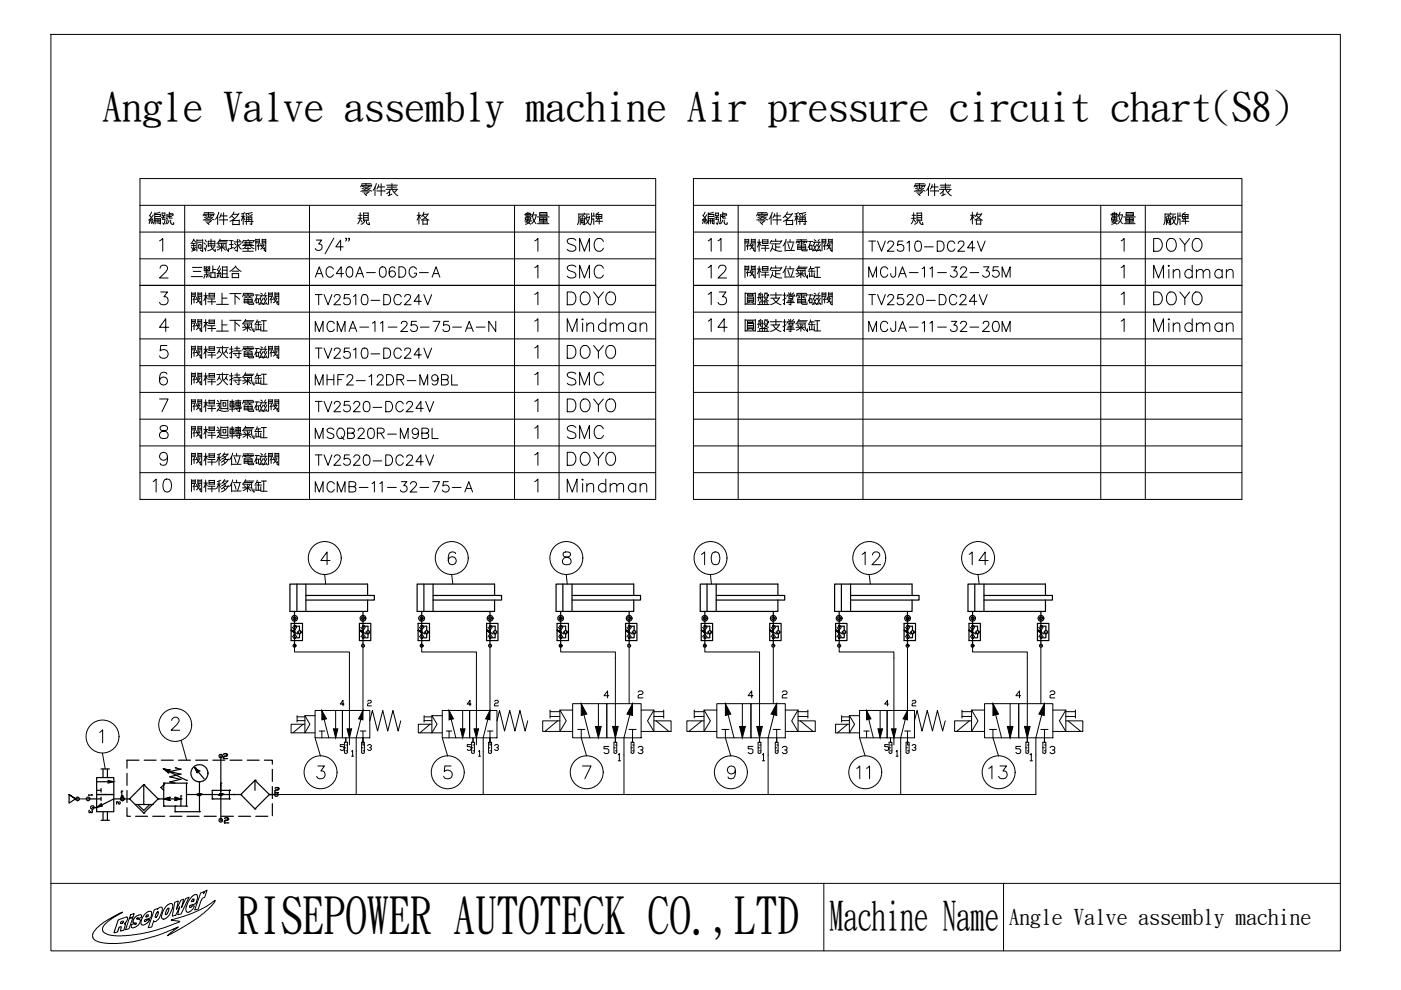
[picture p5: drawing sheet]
<svg xmlns="http://www.w3.org/2000/svg" width="297mm" height="210mm" viewBox="0 0 297 210" stroke-linecap="round" stroke-linejoin="round" font-family="sans-serif">
<defs><g id="words">
<g font-size="24.7">
<text x="14.1" y="51.2">編號</text>
<text x="131.2" y="51.2">編號</text>
</g>
<g font-size="14.6">
<text x="106.5" y="52.6">數量</text>
<text x="231.1" y="52.6">數量</text>
</g>
<g font-size="14.1">
<text x="115" y="51.9">廠牌</text>
<text x="239.2" y="51.9">廠牌</text>
</g>
<g font-size="11.5">
<text x="70.9" y="49.4">規 格</text>
<text x="188" y="49.4">規 格</text>
</g>
<text font-size="10.8" x="50.4" y="197.6">RISEPOWER AUTOTECK CO.,LTD</text>
<g font-size="8.6">
<text x="21.6" y="25.5">Angle Valve assembly machine Air pressure circuit chart(S8)</text>
<text x="175.9" y="196.9">Machine Name</text>
</g>
<text font-size="6.6" x="65.6" y="55">3/4&quot;</text>
<g font-size="6.2">
<text x="118.9" y="66">DOYO</text>
<text x="118.9" y="60.3">SMC</text>
<text x="148.9" y="60.3">12</text>
<text x="148.9" y="66">13</text>
<text x="243.4" y="60.3">Mindman</text>
<text x="243.4" y="66">DOYO</text>
<text x="118.9" y="71.6">Mindman</text>
<text x="148.9" y="71.6">14</text>
<text x="243.4" y="71.6">Mindman</text>
<text x="118.9" y="77.3">DOYO</text>
<text x="118.9" y="82.9">SMC</text>
<text x="118.9" y="88.5">DOYO</text>
<text x="118.9" y="94.2">SMC</text>
<text x="118.9" y="99.8">DOYO</text>
<text x="31.4" y="105.5">10</text>
<text x="118.9" y="105.5">Mindman</text>
<text x="147.5" y="121">10</text>
<text x="181.7" y="121">12</text>
<text x="204.3" y="121">14</text>
<text x="180.3" y="166.5">11</text>
<text x="208.5" y="166.5">13</text>
</g>
<g font-size="5.7">
<text x="118.9" y="54.3">SMC</text>
<text x="148.9" y="54.3">11</text>
<text x="243.4" y="54.3">DOYO</text>
<text x="65.6" y="94.5">MSQB20R-M9BL</text>
</g>
<g font-size="5.3">
<text x="65.6" y="60">AC40A-06DG-A</text>
<text x="183.1" y="54.3">TV2510-DC24V</text>
<text x="183.1" y="60">MCJA-11-32-35M</text>
<text x="65.6" y="66">TV2510-DC24V</text>
<text x="183.1" y="66">TV2520-DC24V</text>
<text x="65.6" y="71.6">MCMA-11-25-75-A-N</text>
<text x="183.1" y="71.6">MCJA-11-32-20M</text>
<text x="65.6" y="77.3">TV2510-DC24V</text>
<text x="65.6" y="82.9">MHF2-12DR-M9BL</text>
<text x="65.6" y="88.5">TV2520-DC24V</text>
<text x="65.6" y="99.8">TV2520-DC24V</text>
<text x="65.6" y="105.5">MCMB-11-32-75-A</text>
</g>
<text font-size="4.6" x="213.9" y="195.8">Angle Valve assembly machine</text>
<g font-size="4">
<text x="76.6" y="160.2">3</text>
<text x="97.7" y="160.2">5</text>
<text x="186.3" y="160.2">5</text>
</g>
<g font-size="3.5">
<text x="17.6" y="173.6">3</text>
<text x="23.6" y="171.8">2</text>
</g>
<text font-size="3.1" x="17.6" y="170">1</text>
</g></defs>
<path d="M10.8 7.3h273.4v194.3h-273.4z" fill="none" stroke="#000" stroke-width=".21"/>
<g fill="none" stroke="#000" stroke-width=".21">
<path d="M57.7 168.5h161.9M10.8 187.3h273.4M20.4 196.9l2.2-1.8 3.4-1.7-2.3 1.4-1.6 1.3-.4 .8 .3 .8 1.2 .6 2.6 .1 1.8-.1 3.8-.6 3.6-1 2.9-1.1 .2-.3-1.8-.2 2.7-.8 2.5-1 2.4-1.2 1.7-1.2-.6 1-2.9 2.6-3 1.9-3.6 2 2.3-1.9-3.6 1.5-2.7 .9-3.4 .8-3.1 .3-3.2-.1-1.7-.6-.4-.5-.1-.8zM25.1 195l.7-.2a1.24 1.24 0 0 1 1.2-.3v.5l-.6 .8 .1 .1v.4l-.2 .6a.63 .63 0 0 1-.8 .5l.1-.5a.26 .26 0 0 0 0-.4 .26 .26 0 0 0-.4 .2l-.2 .8-.4 .2a.21 .21 0 0 1-.2 .1 .21 .21 0 0 1-.1-.3zM25.6 195.5l.1-.1a.23 .23 0 0 1 .3-.1 .23 .23 0 0 1 .2 .3l-.2 .1a.19 .19 0 0 1-.2 .2 .19 .19 0 0 1-.2-.3zM27.4 194.8l.8-.3-.9 2.4-.7 .2zM27.7 193.9l.7-.2-.2 .7-.7 .3zM28.6 194.5l1-.6a.35 .35 0 0 1 .4 .3 .35 .35 0 0 1-.3 .4l-.3 .1a.18 .18 0 0 0-.3-.1 .18 .18 0 0 0 .1 .3h.1a.38 .38 0 0 1 .4 .2 .38 .38 0 0 1-.1 .5l-.4 .6-1 .5a.43 .43 0 0 1-.4-.5 .43 .43 0 0 1 .6-.3l.1-.1a.18 .18 0 0 0 .3 .2 .17 .17 0 0 0 0-.3h-.2a.26 .26 0 0 1-.3 0 .26 .26 0 0 1-.1-.4zM30.5 194l1-.8 .6 .1 .1 .4-.2 .8-1 .4a.26 .26 0 0 0-.4 .2 .26 .26 0 0 0 .2 .3 .26 .26 0 0 0 .3-.3l.6-.1-.6 .8-.7 .3-.4-.1-.1-.8zM31 194.2a.24 .24 0 0 1 .3-.3 .24 .24 0 0 1 .2 .3l-.3 .2a.18 .18 0 0 1-.3 .1 .18 .18 0 0 1 .1-.3zM32.7 192.9l.7-.3v.2l.4-.4 .4-.1a1.2 1.2 0 0 1-.1 1.5 1.73 1.73 0 0 1-1.5 1.6v-.2l-.5 1.4-.7 .1zM33.3 193.4a.19 .19 0 0 1 .3 0 .19 .19 0 0 1-.1 .3l-.3 .6a.22 .22 0 0 1-.2 .2 .22 .22 0 0 1-.2-.1 .22 .22 0 0 1 .2-.3z"/>
<path d="M35.4 192l.7-.4h.4l.1 .2v.8l-.9 1.6-.7 .6-.5 .1-.3-.4 .1-.7 .4-.8zM35.6 192.6a.2 .2 0 0 1 .3 .1 .2 .2 0 0 1-.1 .3l-.4 .8a.22 .22 0 0 1-.4 .1 .22 .22 0 0 1 .1-.4zM37 191.3l.8-.3-.4 1.8 1-1.9 .5-.3-.4 1.9 .9-2 .7-.3-1.7 3.6-.7 .1 .4-1.7-.8 1.9-.8 .1zM40.7 190.1l.7-.4a.62 .62 0 0 1 .5 .4 .62 .62 0 0 1-.1 .6l-.3 .9-1.2 .4a.24 .24 0 0 0 0 .4 .24 .24 0 0 0 .3-.2 .27 .27 0 0 1 .5-.1 .27 .27 0 0 1-.1 .4l-.8 .9h-.4l-.3-.2-.1-.7 .2-.5 .4-.9zM40.7 190.8a.25 .25 0 0 1 .3-.2 .25 .25 0 0 1 .2 .2 .25 .25 0 0 1-.2 .3h-.1a.19 .19 0 0 1-.3 0 .19 .19 0 0 1 .1-.2zM42.5 189.3l.8-.2-.2 .4 .2-.4 .6-.4-.6 1.6a1.22 1.22 0 0 0-.9 1.3l-.4 1.2-.7 .1zM174.7 187.3v14.3M212.8 187.3v14.3"/>
</g>
<!-- layer: 1 -->
<g fill="none" stroke="#000" stroke-width=".21">
<path d="M62.4 136.9v1.3h11.7v19.7M77 137.2v13.4l-1.5 5.8M89.4 136.9v1.3h11.6v18.2M103.9 137.2v13.4l-1.5 5.8v12.1M118.9 136.9v1.3h11.6v19.2M133.4 137.2v12M149.4 136.9v1.3h11.6v19.2M164 137.2v12M177.9 136.9v1.3h11.6v18.2M192.4 137.2v13.4l-1.4 5.8v12.1M206.2 136.9v1.3h11.6v19.2M220.7 137.2v12"/>
<path d="M63 151.7v1.4M63 152h1.6M63 152.8h1.6M64.3 153.6l-2.2 1.8M64.6 151.7v3.7h2.2M66.8 150.6h5.8v5.8h-5.8zM66.8 151.7h-2.2l1.1 1.9-1.1 1.8h-2.9v-1.8h2.9M67.7 155h.5v1.4M68.2 150.6l1.5 5.8M68.3 155h.6M71.2 150.6v5.8M72.6 150.6h5.8v5.8h-5.8z"/>
<path d="M73 157.4h.7v2.2l-.4 .2-.3-.2zM73 158.6h.3M73.3 156.4v1M73.3 158h.4M73.3 159.2h.4M75.5 159.4v9.1M76.4 155h.6v1.4M77 155h.6M78.4 152.8l.6-2.2 1.1 4.4 1.1-4.4 1 4.4 1.1-4.4 1.1 4.4 .6-2.2M89.9 152h1.7M89.9 152.8h1.7M89.9 151.7v1.4"/>
<path d="M91.2 153.6l-2.2 1.8M91.6 151.7v3.7h2.2M93.8 150.6h5.8v5.8h-5.8zM93.8 151.7h-2.2l1.1 1.9-1.1 1.8h-2.9v-1.8h2.9M94.6 155h.6v1.4M95.2 155h.6M95.2 150.6l1.4 5.8M98.1 150.6v5.8M99.6 150.6h5.8v5.8h-5.8zM103.3 155h.6v2.9M103.6 157.4h.6v2.2l-.3 .2-.3-.2zM103.6 158.6h.3"/>
<path d="M103.9 158h.3M103.9 159.2h.3M103.9 155h.6M105.4 152.8l.5-2.2 1.1 4.4 1.1-4.4 1.1 4.4 1-4.4 1.1 4.4 .6-2.2M116.6 150.9h2.1M116.6 151.9h2.1M116.6 150.6v1.6M118.2 152.8l-2.7 2.3M118.7 150.6v4.5h2.7M121.4 149.2h7.3v7.2h-7.3zM121.4 150.6h-2.7l1.4 2.2-1.4 2.3h-3.6v-2.3h3.6M122.5 154.7h.7v1.7"/>
<path d="M123.2 154.7h.8M123.2 149.2l1.9 7.2M126.9 149.2v7.2M128.7 149.2h7.2v7.2h-7.2zM130.2 157.4h.6v2.2l-.3 .2-.3-.2zM130.2 158.6h.3M130.5 158h.3M130.5 159.2h.3M133.3 154.7h.8v2.7M133.8 157.4h.6v2.2l-.3 .2-.3-.2zM133.8 158.6h.3M134.1 158h.3"/>
<path d="M134.1 159.2h.3M134.1 154.7h.8M134.1 149.2l-1.8 7.2v12.1M135.9 150.6h2.7l-1.3 2.2 1.3 2.3h3.7v-2.3h-3.7M138.6 150.6v4.5h-2.7M138.6 150.9h2.1M138.6 151.9h2.1M139.1 152.8l2.7 2.3M140.7 150.6v1.6M147.2 150.9h2.1M147.2 151.9h2.1M147.2 150.6v1.6"/>
<path d="M148.8 152.8l-2.8 2.3M149.3 150.6v4.5h2.7M152 149.2h7.2v7.2h-7.2zM152 150.6h-2.7l1.3 2.2-1.3 2.3h-3.7v-2.3h3.7M153 154.7h.8v1.7M153.8 154.7h.8M153.8 149.2l1.8 7.2M157.4 149.2v7.2M159.2 149.2h7.3v7.2h-7.3zM160.7 157.4h.6v2.2l-.3 .2-.3-.2zM160.7 158.6h.3M161 158h.3"/>
<path d="M161 159.2h.3M163.9 154.7h.8v2.7M164.4 157.4h.6v2.2l-.3 .2-.3-.2zM164.4 158.6h.3M164.7 158h.3M164.7 159.2h.3M164.7 154.7h.7M164.7 149.2l-1.8 7.2v12.1M166.5 150.6h2.7l-1.3 2.2 1.3 2.3h3.6v-2.3h-3.6M169.2 150.6v4.5h-2.7M169.2 150.9h2.1M169.2 151.9h2.1"/>
<path d="M169.7 152.8l2.7 2.3M171.3 150.6v1.6M178.4 152h1.7M178.4 152.8h1.7M178.4 151.7v1.4M179.7 153.6l-2.2 1.8M180.1 151.7v3.7h2.1M182.2 150.6h5.9v5.8h-5.9zM182.2 151.7h-2.1l1.1 1.9-1.1 1.8h-2.9v-1.8h2.9M183.1 155h.6v1.4M183.7 155h.6M183.7 150.6l1.5 5.8"/>
<path d="M186.6 150.6v5.8M188.1 150.6h5.8v5.8h-5.8zM191.8 155h.6v2.9M192.1 157.4h.6v2.2l-.3 .2-.3-.2zM192.1 158.6h.3M192.4 158h.3M192.4 159.2h.3M192.4 155h.6M193.9 152.8l.5-2.2 1.1 4.4 1.1-4.4 1.1 4.4 1.1-4.4 1.1 4.4 .5-2.2M204 150.6v1.6M204 150.9h2M204 151.9h2"/>
<path d="M205.5 152.8l-2.7 2.3M206 150.6v4.5h2.7M208.7 149.2h7.3v7.2h-7.3zM208.7 150.6h-2.7l1.3 2.2-1.3 2.3h-3.6v-2.3h3.6M209.8 154.7h.7v1.7M210.5 149.2l1.8 7.2M210.6 154.7h.7M214.2 149.2v7.2M216 149.2h7.2v7.2h-7.2zM217.5 157.4h.6v2.2l-.3 .2-.3-.2zM217.5 158.6h.3M217.8 158h.3"/>
<path d="M217.8 159.2h.3M220.7 154.7h.7v2.7M221.1 157.4h.6v2.2l-.3 .2-.3-.2zM221.1 158.6h.3M221.4 158h.3M221.4 159.2h.3M221.4 154.7h.8M221.4 149.2l-1.8 7.2v12.1M223.2 150.6h2.8l-1.4 2.2 1.4 2.3h3.6v-2.3h-3.6M226 150.6v4.5h-2.8M226 150.9h2M226 151.9h2"/>
<path d="M226.4 152.8l2.8 2.3M228 150.6v1.6M16.1 169.4h2.6"/>
</g>
<!-- layer: CONNECTIONS -->
<g fill="none" stroke="#000" stroke-width=".25">
<circle cx="62.4" cy="131.1" r=".3"/>
<circle cx="62.4" cy="136.9" r=".3"/>
<circle cx="62.5" cy="131.1" r=".62"/>
<circle cx="77" cy="131.1" r=".6"/>
<circle cx="77" cy="131.1" r=".3"/>
<circle cx="77" cy="136.9" r=".3"/>
<circle cx="89.4" cy="131.1" r=".31"/>
<circle cx="89.4" cy="136.9" r=".31"/>
<circle cx="89.4" cy="131.1" r=".6"/>
<circle cx="103.9" cy="131.1" r=".62"/>
<circle cx="103.9" cy="131.1" r=".31"/>
<circle cx="103.9" cy="136.9" r=".31"/>
<circle cx="118.9" cy="136.9" r=".31"/>
<circle cx="118.9" cy="131.1" r=".31"/>
<circle cx="118.9" cy="131.1" r=".6"/>
<circle cx="133.4" cy="136.9" r=".31"/>
<circle cx="133.4" cy="131.1" r=".31"/>
<circle cx="133.4" cy="131.1" r=".6"/>
<circle cx="149.4" cy="136.9" r=".31"/>
<circle cx="149.4" cy="131.1" r=".31"/>
<circle cx="149.4" cy="131.1" r=".6"/>
<circle cx="163.9" cy="136.9" r=".31"/>
<circle cx="163.9" cy="131.1" r=".31"/>
<circle cx="163.9" cy="131.1" r=".6"/>
<circle cx="177.9" cy="131.1" r=".62"/>
<circle cx="177.9" cy="131.1" r=".31"/>
<circle cx="177.9" cy="136.9" r=".31"/>
<circle cx="192.4" cy="131.1" r=".62"/>
<circle cx="192.4" cy="131.1" r=".31"/>
<circle cx="192.4" cy="136.9" r=".31"/>
<circle cx="206.2" cy="131.1" r=".62"/>
<circle cx="206.2" cy="131.1" r=".31"/>
<circle cx="206.2" cy="136.9" r=".31"/>
<circle cx="220.7" cy="131.1" r=".62"/>
<circle cx="220.7" cy="136.9" r=".31"/>
<circle cx="220.7" cy="131.1" r=".31"/>
<circle cx="16.4" cy="169.4" r=".38"/>
<circle cx="46.8" cy="173.9" r=".38"/>
<circle cx="46.8" cy="160.3" r=".37"/>
<circle cx="58.6" cy="168.5" r=".37"/>
</g>
<!-- layer: 1 -->
<g fill="none" stroke="#000" stroke-width=".25">
<path d="M61.7 132.2h2.4v3.6h-2.4zM61.8 133.6l.5 .4-.5-.4 .6 .3-.1 .2zM62 133a1.32 1.32 0 0 1 0 2M62.5 135.2h.1M62.4 134l-.6-.4 .5 .5 .2-.2-.7-.3 1.3 .8M62.4 132.8h1.1v.9M62.4 129.6v7.3M62.6 132.8h.1M62.9 133a1.32 1.32 0 0 0 0 2M62.9 123.8v5.8M63.1 134l.4 .5 .5-.5M63.5 134.5v.7h-1.1"/>
<path d="M64.9 126.3h14.5v.9h-14.5M64.9 123.8v5.8M76.2 132.2h2.4v3.6h-2.4zM76.2 133.6l.7 .3-.1 .1-.6-.4 .7 .3-.1 .2zM76.5 133a1.32 1.32 0 0 1 0 2M77 135.2h.1M76.9 134l-.7-.4 .6 .5 .2-.2-.8-.3 1.4 .8M77 129.6v7.3M77 132.8h1v.9M77.1 132.8h.1M77.4 133a1.24 1.24 0 0 0 0 2M77.6 134l.4 .5 .5-.5"/>
<path d="M77.9 126.3v-2.5h-16.4v5.8h16.4v-2.4M78 134.5v.7h-1M88.6 132.2h2.5v3.6h-2.5zM88.7 133.6l.5 .4-.5-.4 .7 .3-.2 .2zM88.9 133a1.36 1.36 0 0 1 0 2M89.3 132.8l.2 .1zM89.3 134l-.6-.4 .6 .5 .1-.2-.7-.3 1.4 .8M89.5 135.2h.1M89.4 132.8h1.1v.9M89.4 129.6v7.3M89.5 132.8h.1M89.9 133a1.27 1.27 0 0 0-.1 2"/>
<path d="M89.9 123.8v5.8M90 134l.5 .5 .4-.5M90.5 134.5v.7h-1.1M91.8 126.3h14.5v.9h-14.5M91.8 123.8v5.8M103.2 132.2h2.4v3.6h-2.4zM103.2 133.6l.6 .4-.6-.4 .6 .3v.2zM103.5 133a1.36 1.36 0 0 1 0 2M103.8 132.8l.2-.1-.1 .2zM103.8 134l-.6-.4 .6 .5 .1-.2-.7-.3 1.4 .8M103.9 135.2h.1M103.9 132.8h1.1v.9"/>
<path d="M103.9 129.6v7.3M104 132.8h.1M104.1 132.8h.1M104.4 133a1.32 1.32 0 0 0 0 2M104.5 134l.5 .5 .4-.5M104.9 126.3v-2.5h-16.5v5.8h16.5v-2.4M105 134.5v.7h-1.1M118.1 132.2h2.4v3.6h-2.4zM118.2 133.6l.5 .4-.5-.4 .6 .3-.1 .2zM118.4 133a1.32 1.32 0 0 1 0 2M118.8 132.8l.1 .1zM118.9 135.2h.1"/>
<path d="M118.8 134l-.6-.4 .5 .5 .2-.2-.7-.3 1.3 .8M118.9 132.8h1v.9M118.9 129.6v7.3M118.9 132.8h.1M119 132.8h.1M119.3 133a1.27 1.27 0 0 0 0 2M119.3 123.8v5.8M119.5 134l.4 .5 .5-.5M119.9 134.5v.7h-1M121.3 126.3h14.5v.9h-14.5M121.3 123.8v5.8M132.6 132.2h2.4v3.6h-2.4z"/>
<path d="M132.7 133.6l.5 .4-.5-.4 .6 .3-.1 .2zM132.9 133a1.28 1.28 0 0 1 0 2M133.3 132.8l.1 .1zM133.4 135.2h.1M133.3 134l-.6-.4 .6 .5 .1-.2-.7-.3 1.4 .8M133.4 132.8h1.1v.9M133.4 129.6v7.3M133.4 132.8h.1M133.5 132.8h.1M133.9 133a1.27 1.27 0 0 0-.1 2M134 134l.5 .5 .4-.5M134.4 126.3v-2.5h-16.5v5.8h16.5v-2.4"/>
<path d="M134.5 134.5v.7h-1.1M148.7 132.2h2.4v3.6h-2.4zM148.7 133.6l.6 .4-.6-.4 .7 .3-.1 .2zM149 133a1.28 1.28 0 0 1 0 2M149.4 132.8l.1 .1zM149.5 135.2h.1M149.4 134l-.7-.4 .6 .5 .1-.2-.7-.3 1.4 .8M149.4 132.8h1.1v.9M149.4 129.6v7.3M149.5 132.8h.1M149.6 132.8h.1M149.9 133a1.27 1.27 0 0 0 0 2"/>
<path d="M149.9 123.8v5.8M150 134l.5 .5 .5-.5M150.5 134.5v.7h-1.1M151.8 126.3h14.6v.9h-14.6M151.8 123.8v5.8M163.2 132.2h2.4v3.6h-2.4zM163.2 133.6l.6 .4-.6-.4 .7 .3-.1 .2zM163.5 133a1.28 1.28 0 0 1 0 2M163.9 132.8l.1 .1zM163.9 134l-.7-.4 .6 .5 .2-.2-.8-.3 1.4 .8M164 135.2h.1M164 132.8h1v.9"/>
<path d="M164 129.6v7.3M164 132.8h.1M164.1 132.8h.1M164.4 133a1.27 1.27 0 0 0 0 2M164.5 134l.5 .5 .4-.5M164.9 126.3v-2.5h-16.4v5.8h16.4v-2.4M165 134.5v.7h-1M177.2 132.2h2.4v3.6h-2.4zM177.2 133.6l.6 .4-.6-.4 .7 .3-.1 .2zM177.5 133a1.36 1.36 0 0 1 0 2M177.8 132.8l.2-.1-.1 .2zM177.8 134l-.6-.4 .6 .5 .1-.2-.7-.3 1.4 .8"/>
<path d="M177.9 135.2h.1M177.9 132.8h1.1v.9M177.9 129.6v7.3M178 132.8h.1M178.1 132.8h.1M178.4 133a1.32 1.32 0 0 0 0 2M178.4 123.8v5.8M178.5 134l.5 .5 .4-.5M179 134.5v.7h-1.1M180.3 126.3h14.6v.9h-14.6M180.3 123.8v5.8M191.7 132.2h2.4v3.6h-2.4z"/>
<path d="M191.7 133.6l.6 .4-.6-.4 .7 .3-.1 .2zM192 133a1.36 1.36 0 0 1 0 2M192.4 135.2h.1M192.4 132.7v.2zM192.4 134l-.7-.4 .6 .5 .1-.2-.7-.3 1.4 .8M192.4 132.8h1.1v.9M192.4 129.6v7.3M192.5 132.8h.1M192.6 132.8h.1M192.9 133a1.32 1.32 0 0 0 0 2M193 134l.5 .5 .4-.5M193.4 126.3v-2.5h-16.4v5.8h16.4v-2.4"/>
<path d="M193.5 134.5v.7h-1.1M205.4 132.2h2.5v3.6h-2.5zM205.5 133.6l.5 .4-.5-.4 .7 .3-.2 .2zM205.7 133a1.36 1.36 0 0 1 0 2M206.1 132.8l.1-.1v.2zM206.1 134l-.6-.4 .6 .5 .1-.2-.7-.3 1.4 .8M206.2 135.2h.1M206.2 132.8h1.1v.9M206.2 129.6v7.3M206.2 132.8h.1M206.3 132.8h.1M206.6 133a1.32 1.32 0 0 0 0 2"/>
<path d="M206.7 123.8v5.8M206.8 134l.5 .5 .4-.5M207.3 134.5v.7h-1.1M208.6 126.3h14.5v.9h-14.5M208.6 123.8v5.8M220 132.2h2.4v3.6h-2.4zM220 133.6l.6 .4-.6-.4 .6 .3v.2zM220.3 133a1.36 1.36 0 0 1 0 2M220.6 134l-.6-.4 .6 .5 .1-.2-.7-.3 1.4 .8M220.7 135.2h.1M220.7 132.8h1v.9M220.7 129.6v7.3"/>
<path d="M220.8 132.8h.1M220.9 132.8h.1M221.1 133a1.32 1.32 0 0 0 0 2M221.3 134l.4 .5 .5-.5M221.7 126.3v-2.5h-16.5v5.8h16.5v-2.4M221.7 134.5v.7h-1M47.5 159.8h.1M47.5 159.8l-.1 .2M47.5 159.8h.4M47.9 159.8h.1M47.9 159.8l.1 .2M48 160h.1"/>
<path d="M48 160v.2M14.6 168.5v1.8l1.4-.9-1.4-.9 1.4 .9h.5M20.5 168.5h3.6v3.6h-3.6zM20.5 164.9h3.6v3.6h-3.6zM20.5 165.7h3.6M21.4 173.9h1.8M21.4 163h1.8M21.8 163v1.9M21.8 172.1v1.8M22.8 163v1.9M22.8 172.1v1.8M24.1 169.4l-3.6 1.8"/>
<path d="M25.8 167.7h.1M25.8 167.7l-.1 .3M25.8 167.7v1.1M26.9 171.3v1.8h.7M26.9 164v2.5M26.9 167.6v2.6M28.7 170.6h3.6M28.7 173.1h2.6M29.2 170.6l1.3 1.2 1.2-1.2M29.5 161.2h-2.6v1.7M30.5 172.4h.1M30.5 166.3h.1"/>
<path d="M30.5 170.6h.1M30.5 166.3l-3 3.1 3 3M30.5 166.3v4.3M30.5 166.3l3 3.1M30.6 161.2h2.5M32.3 170.6h.1M32.4 173.1h2.5M33.5 169.4h.1M33.5 169.4l-3 3M33.5 169.4h4.9M34.1 167h.1M34.1 167l.6 .6"/>
<path d="M34.2 161.2h2.5M34.7 166.4h.1M34.7 163h.1M34.7 169.4h.1M34.7 170.9h.1M34.7 166h.1M34.7 166.4l-.6 .6M34.7 166h4.8M34.7 163l4.8 2.5M34.7 163l1 .8M34.7 163l1.2 .3M34.7 170.9h4.8"/>
<path d="M34.7 169.4l1.2 .3M34.7 166v4.9M35.7 163.8h.1M35.9 163.3h.1M35.9 169.1h.1M35.9 169.7h.1M35.9 163.3l-.2 .5M35.9 169.1l-1.2 .3M35.9 169.1v.6M36 164.7h.1M36 165.8h.1M36 164.7l2.2 .5"/>
<path d="M36 165.8l1.1 .2M36 173.1h2.6M36.1 163.6h.1M36.1 163.6l2.1 .5M37.1 170.9h.1M37.1 169.7h.1M37.1 169.1h.1M37.1 172.1h.1M37.1 169.1v.6M37.1 170.9v1.2M37.1 169.1l1.3 .3M37.1 172.1h5.2"/>
<path d="M37.2 162.8h.1M37.2 162.8l1 .3M37.8 161.2h2.6M38.2 164.1h.1M38.2 163.1h.1M38.2 165.2h.1M38.2 164.1l-2.2 .6M38.2 163.1l-2.1 .5M38.2 165.2l-2.2 .6M38.4 169.4h.1M38.4 168.8h.1M38.4 169.4l-1.3 .3"/>
<path d="M38.4 168.8v2.1M39.5 166h.1M39.5 165.5h.1M39.5 168.5h10M39.5 170.9h.1M39.5 166v4.9M39.7 173.1h2.5M41.3 162.8h.1M41.3 162.8l.9 .7M41.3 162.8l.5 1M41.4 162.9l1.9 2.3M41.5 161.2h2.5"/>
<path d="M41.8 163.8h.1M42.2 163.5h.1M42.2 163.5l-.4 .3M42.3 168.5h.1M42.3 172.1h.1M42.3 165.7v6.4M43.3 173.1h2.5M45 169.4h.1M45 169.4h3.6M45.1 161.2h2.6M46.8 173.9h.1M46.8 166.5v7.4"/>
<path d="M46.8 166h.1M46.8 160.3h.1M46.8 160.3v7.6M46.9 173.1h2.6M47.4 160.5h.1M47.4 160.8h.1M47.4 160.5v.3M47.4 160.8h.6M47.5 160.3h.1M47.5 160.3h.4M47.5 160.3l-.1 .2M47.6 174.1h.1"/>
<path d="M47.6 174.5h.1M47.6 174.1v.4M47.6 174.5h.7M47.8 173.4h.1M47.8 173.9h.1M47.8 173.4l-.2 .2M47.8 173.4h.3M47.8 173.9h.3M47.8 173.9l-.2 .2M47.9 160.3h.1M48 160.2h.1M48 160.8h.1"/>
<path d="M48 160.2l-.1 .1M48.1 173.4h.1M48.1 173.9h.1M48.1 173.4l.2 .2M48.3 173.6h.1M48.3 173.8h.1M48.3 174.5h.1M48.3 173.6v.2M48.3 173.8l-.2 .1M48.6 167.6h.1M48.6 169.4h.1M48.6 167.6h-3.6v1.8"/>
<path d="M48.6 167.6v1.8M48.8 161.2h2.5M49.5 168.5h.1M49.5 168.5h1.6M50.6 173.1h2.5M51.1 168.5h.1M51.1 168.5l3 3M52.4 161.2h2.5M54.1 171.5h.1M54.1 165.5h.1M54.1 165.5l3 3M54.1 165.5v2.1"/>
<path d="M54.1 165.5l-3 3M54.2 173.1h2.6M55.9 168.5h.1M56 161.2h1.7v.8M57.1 168.5h.1M57.1 168.5l-3 3M57.1 168.5h1.5M57.7 163.1v2.6M57.7 166.8v2.5M57.7 170.4v2.5M58.3 167.7h.1M58.3 168h.1"/>
<path d="M58.3 168h.8M58.3 167.7v.3M58.5 167h.1M58.5 167.5h.1M58.5 167l-.2 .1M58.5 167h.3M58.5 167.5h.3M58.5 167.5l-.2 .2M58.6 168.5h.1M58.8 167h.1M58.8 167.5h.1M58.8 167l.2 .1"/>
<path d="M59 167.1h.1M59 167.3h.1M59 167.1v.2M59 167.3l-.2 .2"/>
<circle cx="62.5" cy="132.8" r=".07"/>
<circle cx="62.5" cy="132.8" r=".15"/>
<circle cx="62.5" cy="132.8" r=".11"/>
<circle cx="62.5" cy="135.2" r=".15"/>
<circle cx="62.5" cy="135.2" r=".1"/>
<circle cx="63.5" cy="134" r=".3"/>
<circle cx="77" cy="135.2" r=".09"/>
<circle cx="77" cy="132.8" r=".17"/>
<circle cx="77" cy="132.8" r=".07"/>
<circle cx="77" cy="135.2" r=".15"/>
<circle cx="77" cy="132.8" r=".11"/>
<circle cx="78" cy="134" r=".29"/>
<circle cx="89.4" cy="132.8" r=".12"/>
<circle cx="89.4" cy="132.8" r=".15"/>
<circle cx="89.4" cy="135.2" r=".14"/>
<circle cx="89.4" cy="135.2" r=".1"/>
<circle cx="90.5" cy="134" r=".3"/>
<circle cx="103.9" cy="132.8" r=".12"/>
<circle cx="103.9" cy="132.8" r=".16"/>
<circle cx="103.9" cy="135.2" r=".15"/>
<circle cx="103.9" cy="135.2" r=".1"/>
<circle cx="105" cy="134" r=".3"/>
<circle cx="118.9" cy="132.8" r=".1"/>
<circle cx="118.9" cy="135.2" r=".1"/>
<circle cx="118.9" cy="135.2" r=".13"/>
<circle cx="118.9" cy="132.8" r=".13"/>
<circle cx="119.9" cy="134" r=".3"/>
<circle cx="133.4" cy="132.8" r=".15"/>
<circle cx="133.4" cy="135.2" r=".14"/>
<circle cx="133.4" cy="132.8" r=".1"/>
<circle cx="133.4" cy="135.2" r=".1"/>
<circle cx="134.4" cy="134" r=".3"/>
<circle cx="149.4" cy="135.2" r=".14"/>
<circle cx="149.4" cy="135.2" r=".1"/>
<circle cx="149.4" cy="132.8" r=".1"/>
<circle cx="149.4" cy="132.8" r=".13"/>
<circle cx="150.5" cy="134" r=".3"/>
<circle cx="163.9" cy="132.8" r=".15"/>
<circle cx="163.9" cy="132.8" r=".11"/>
<circle cx="163.9" cy="135.2" r=".14"/>
<circle cx="163.9" cy="135.2" r=".1"/>
<circle cx="165" cy="134" r=".3"/>
<circle cx="177.9" cy="132.8" r=".12"/>
<circle cx="177.9" cy="132.8" r=".16"/>
<circle cx="177.9" cy="135.2" r=".15"/>
<circle cx="177.9" cy="135.2" r=".1"/>
<circle cx="179" cy="134" r=".3"/>
<circle cx="192.4" cy="132.8" r=".15"/>
<circle cx="192.4" cy="135.2" r=".15"/>
<circle cx="192.4" cy="132.8" r=".11"/>
<circle cx="192.4" cy="135.2" r=".1"/>
<circle cx="193.5" cy="134" r=".3"/>
<circle cx="206.2" cy="132.8" r=".12"/>
<circle cx="206.2" cy="132.8" r=".16"/>
<circle cx="206.2" cy="135.2" r=".11"/>
<circle cx="206.2" cy="135.2" r=".15"/>
<circle cx="207.3" cy="134" r=".3"/>
<circle cx="220.7" cy="132.8" r=".12"/>
<circle cx="220.7" cy="132.8" r=".16"/>
<circle cx="220.7" cy="132.8" r=".08"/>
<circle cx="220.7" cy="135.2" r=".15"/>
<circle cx="220.7" cy="135.2" r=".1"/>
<circle cx="221.8" cy="134" r=".3"/>
<circle cx="42.3" cy="168.5" r=".24"/>
<circle cx="42.3" cy="163.9" r="1.82"/>
<circle cx="46.8" cy="168.5" r=".24"/>
</g>
<g fill="#000" stroke="#000" stroke-width=".21">
<path d="M68.2 150.6l1 1.8-1 .2zM70.7 154.5h.9l-.4 1.9zM73.6 154.5h.9l-.4 1.9zM77 150.6v2l-1-.2zM95.2 150.6l.9 1.8-.9 .2zM97.6 154.5h1l-.5 1.9zM100.5 154.5h1l-.5 1.9zM103.9 150.6v2l-.9-.2zM123.2 149.2l1.2 2.2-1.2 .3zM126.2 154h1.3l-.6 2.4zM129.9 154h1.2l-.6 2.4zM134.1 149.2v2.5l-1.2-.3z"/>
<path d="M153.8 149.2l1.1 2.2-1.1 .3zM156.8 154h1.2l-.6 2.4zM160.4 154h1.2l-.6 2.4zM164.7 149.2v2.5l-1.2-.3zM183.7 150.6l1 1.8-1 .2zM186.1 154.5h1l-.5 1.9zM189 154.5h1l-.5 1.9zM192.4 150.6v2l-.9-.2zM210.5 149.2l1.2 2.2-1.2 .3zM213.6 154h1.2l-.6 2.4zM217.2 154h1.2l-.6 2.4zM221.4 149.2v2.5l-1.1-.3z"/>
<path d="M20.5 171.2l1-.8 .2 .5zM22.9 165.5l1.2 .2-1.2 .3zM34.7 163l1.2 .3-.2 .5zM34.7 169.4l1.2-.3v.6zM37.1 169.1l1.3 .3-1.3 .3zM41.3 162.8l.9 .7-.4 .3zM42 168.5h.5l-.4 .1zM42.1 168.3h.4l-.5 .2zM42.1 168.3h.4zM42 168.5l.5-.2v.2zM46.6 168.5h.4l-.4 .1zM46.6 168.6h.4z"/>
<path d="M46.6 168.5l.4-.2v.2zM46.6 168.6l.4-.1v.1z"/>
<path d="M42.1 168.6h.4zM42.1 168.6l.4-.1v.1z"/>
<path d="M46.6 168.3v.2l.4-.2zM46.6 168.3h.4z"/>
</g>
<g fill="none" stroke="#000" stroke-width=".21">
<path d="M68.8 121.8l.2 2M95.8 121.8l.2 2M120.1 121.8l.2 2M150.6 121.8l.2 2M184.3 121.8l.2 2M207.3 121.8l.3 2M21.7 159.7l.6 3.3M38.4 157l1.2 4.2M66.8 156.4l1.1 3.9M93.8 156.4l1.1 3.9M123.2 156.4l1.2 3.9M153.8 156.4l1.1 3.9"/>
<path d="M182.2 156.4l1.2 3.9M210.5 156.4l1.2 3.9"/>
<circle cx="68.9" cy="118.3" r="3.5"/>
<circle cx="95.8" cy="118.3" r="3.5"/>
<circle cx="120.1" cy="118.3" r="3.5"/>
<circle cx="21.7" cy="156.2" r="3.5"/>
<circle cx="37.1" cy="153.7" r="3.5"/>
<circle cx="68" cy="163.7" r="3.5"/>
<circle cx="94.9" cy="163.7" r="3.5"/>
<circle cx="124.4" cy="163.7" r="3.5"/>
<circle cx="155" cy="163.7" r="3.5"/>
</g>
<g fill="none" stroke="#000" stroke-width=".21">
<path d="M29.7 37.9h109.3v68h-109.3zM147 37.9h116.3v68h-116.3zM29.7 54.9h109.3M29.7 49.2h109.3M29.7 43.5h109.3M39.2 43.5v62.4M46 52.4h1.7M46 57.1l.4 .4M46.1 51.7h1.8M46.3 51.9l.3 .3M46.3 51.3h1.8M46.3 58.3l.1 .5"/>
<path d="M46.5 46.6h1.8M46.6 56.4l-.5 .7M46.6 51h1.8M46.6 57.7l.3 .5M46.6 58.2l.2 .5M46.7 50.7l-.7 1M46.7 45.8h1.5M46.8 57l-.7 1M46.8 58l-.8 .1M46.8 58.8h1.6M46.9 45.3l-.4 .9M47 52.4l-.9 .6"/>
<path d="M47 51.7v1.6M47 52.3l.8 .7M47.2 56.6h.9M47.2 56.5v2.3M47.2 58.1h.9M47.2 57.3h.9M47.4 45.1v2.5M47.5 51.9l-.3 .3M47.9 51.5l.1 1.1 .4 .7M48.1 56.5v2.3M48.4 52.7v.6M48.6 51h.8"/>
<path d="M48.6 51.8h.8M49.1 51v1.6M49.1 45.8l.6 .6M49.2 58.9v-.9h1.4v.9M49.2 58.9h1.4M49.2 57.5h1.4M49.4 46.6v1.1M49.4 47.6h1.3M49.4 46.8h1.3M49.4 45.4h1.1M49.5 52.5l-.9 .3M49.6 45l-.4 .6-.5 .5"/>
<path d="M49.6 51.3h1.5M49.7 51.6l.4 .4M49.9 56.5l.5 .6 .7 .4M50 56.4l-.6 .7-.7 .4M50.1 52.3l-.5 .5M50.3 50.8v2.5l-.5-.3M50.5 51.9l.2 .5 .5 .4M50.7 45.2l-.7 .9-1.3 .8M50.7 50.8l.2 .3M50.7 46.6v1.1M51.1 51.7l-.5 .3M51.2 45.9h.7"/>
<path d="M51.4 53.3h2.3M51.4 52h2.4M51.5 45.9l-.3 .9M51.6 45.3v2.3M51.6 45.9l.3 .7M51.6 51h2.2M51.6 51.8h1.9M51.6 50.9l-.3 .6M51.7 51.4h1.7M51.9 47h1.8M51.9 45.1l-.7 .3M52 52.7h1.2"/>
<path d="M52.1 45.4l.3 .4M52.2 51.1v.9M52.2 52.1l-.3 .4-.4 .2M52.2 46.5h1.2M52.6 52.3v.9M52.6 50.8v.2M52.7 45.3l.1 .3M52.7 45.9v1M53 51.1v.9M53 47.5l.4 .1v-1.6h-1.2v1.6M53 52l.4 .5 .5 .2M53.5 45l-1.3 .3"/>
<path d="M53.5 45.4l-.5 .4M53.9 51l-.3 .4M54.2 50.7v2.5M54.2 50.8h.8M54.2 51.2h.8M54.8 52v.9M54.9 51.6l-.4 .6M55 50.7v.7l-.8 .1M55.3 51.7a1.5 1.5 0 0 0 .8 1.1v-.3M55.6 50.8h.7M55.6 50.7v.8h.7M55.6 51.2h.7"/>
<path d="M55.6 51.7l.2 .1M55.9 52.1l-.6 .7M56.1 52l-1.2 .1M56.3 50.7v2.6l-.3-.3M65.6 43.5v62.4M109.1 43.5v62.4M113.4 56.7l.6-.5v2.7M118.5 43.5v62.4M147 54.9h116.3M147 49.2h116.3M147 43.5h116.3M156.5 43.5v62.4"/>
<path d="M163.4 51.2h2.3M163.4 56.8h2.3M163.6 51.7h1.8M163.6 57.4h1.8M163.8 52.6l.7 .5 1.2 .1M163.8 58.3l.7 .5 1.2 .1M163.8 46.6h1.8M164.1 45.8h1.4M164.2 45.3l-.4 .9M164.5 51.7v1.4M164.5 52.4h.9M164.5 57.4v1.3"/>
<path d="M164.5 58.1h.9M164.5 50.7v.5M164.5 56.4v.4M164.8 45.1v2.5M165.8 51l-.4 .5M165.8 56.7l-.4 .5M166.5 51.4v1.9M166.5 57.1v1.8M166.5 45.8l.6 .6M166.6 53.1h1.8M166.6 58.7h1.8M166.7 50.7l-.7 1.4"/>
<path d="M166.7 56.4l-.7 1.4M166.7 46.6v1.1M166.7 47.6h1.4M166.8 46.8h1.3M166.8 45.4h1.1M166.8 51.3h1.6M166.8 57h1.6M167 45l-.4 .6-.6 .5M167 51.6l.4 1.1M167 57.3l.4 1.1M167.5 50.8v.5M167.5 56.4v.6"/>
<path d="M168 45.2l-1 1.2-.9 .5M168.1 46.6v1.1M168.2 51.5l-.5 1.5M168.2 57.2l-.5 1.5M168.5 45.9h.8M168.8 58.1h1.7M168.9 58.7l.9-.6 .8 .6M168.9 45.9l-.4 .9M168.9 50.9h2.1M168.9 45.3v2.3M168.9 45.9l.3 .7M169 51.2h2.1"/>
<path d="M169 57.3h1.7M169 51.1l-.2 .4M169.1 57.5l.3 .4M169.1 52.2h1.7M169.1 52.8h1.7M169.1 52.5h1.7M169.1 57h1.8M169.1 52.1v.8M169.1 51.4l.5 .1M169.2 47h1.8M169.3 45.1l-.8 .3M169.3 56.7h1.9"/>
<path d="M169.4 56.4l-.7 .9M169.5 45.4l.2 .4M169.6 46.5h1.1M169.6 51.7l-.5 .2M169.8 57.4v1.5M169.9 50.9v2.1M170 45.3l.2 .3M170.1 45.9v1M170.2 51.7l.6 .2M170.3 57.5l-.3 .4M170.3 47.5l.4 .1v-1.6h-1.1v1.6M170.7 57.2v.9"/>
<path d="M170.7 51.4l-.5 .1M170.7 58l.2 .6 .3 .4M170.8 45l-1.3 .3M170.8 52.1v.8M170.9 45.4l-.5 .4M171.1 52.8v.4h-.9l-.3-.3M171.2 51.1l-.3 .3M171.2 58.3v.7M171.4 57.5h1.4M171.4 51.2h.9M171.6 58.6h1M171.6 57.8v.9"/>
<path d="M171.7 52.8v-.8h.5v.8l-.5 .1M171.7 57h.9M171.8 51.2l-.5 1.3M171.9 56.5l-.4 .8M172.1 56.9v1.7M172.2 52.8v.1M172.4 52l.4 .5M172.5 51.4h1.4M172.6 58.8h1.4M172.6 50.8l.4 .3M172.6 57.8v.9M172.8 51.3l-.3 .7"/>
<path d="M172.8 56.7h1M172.8 52.8l.3 .5M173 53l-.7 .2M173.1 51.9l-.8 1.3M173.3 56.7v2.1M173.3 52l.4 .5M173.7 51.3l-.3 .7M173.7 50.8l-.3 .4M173.8 52.8l.2 .5M173.9 51.9l-.7 1.3 .7-.2M174.3 50.7v2.5M174.3 50.8h.8"/>
<path d="M174.3 51.2h.8M174.8 52v.9M175 51.6l-.4 .6M175.1 50.7v.8h-.8M175.4 51.7a1.5 1.5 0 0 0 .8 1.1M175.6 50.8h.8M175.6 50.7v.8h.8M175.6 51.2h.8M175.6 51.7l.3 .1M175.9 52.1l-.6 .7M176.1 52l-1.1 .1M176.1 52.5v.3"/>
<path d="M176.4 50.7v2.6l-.4-.3M183 43.5v62.4M233.4 43.5v62.4M237.7 56.7l.6-.5v2.7M242.8 43.5v62.4M29.7 77.5h109.3M29.7 71.9h109.3M29.7 66.2h109.3M34.1 61.9h1.4l-.7 1a.87 .87 0 0 1 .9 1 .87 .87 0 0 1-1.2 .7l-.4-.1-.3-.4M35.4 73.3h-1.3l-.1 1.1a.97 .97 0 0 1 1.4 0 .97 .97 0 0 1-.2 1.4 .97 .97 0 0 1-1.4-.3M35.4 79.3a.79 .79 0 0 0-.8-.4 .79 .79 0 0 0-.6 .5 1.97 1.97 0 0 0 .2 2.1 .85 .85 0 0 0 1.2-.4 .85 .85 0 0 0-.5-1.1 .85 .85 0 0 0-1.1 .7M35.8 69.4h-2l1.3-1.8v2.7"/>
<path d="M40.6 62v2.5M40.6 67.7v2.5M40.6 73.4v2.5M40.6 79.1v2.4M40.6 62.2h.8M40.6 62.5h.8M40.6 67.8h.8M40.6 68.5h.8M40.6 68.2h.8M40.6 73.5h.8M40.6 74.2h.8M40.6 73.8h.8"/>
<path d="M40.6 79.2h.8M40.6 79.9h.8M40.6 79.5h.8M41.1 63.3v.9M41.1 69v.9M41.1 74.7v.9M41.3 62.9l-.4 .7M41.3 68.6l-.4 .6M41.3 74.3l-.4 .6M41.3 80l-.4 .6M41.4 62v.8h-.8M41.4 67.7v.7"/>
<path d="M41.4 73.4v.7M41.4 79.1v.7M41.7 63a1.5 1.5 0 0 0 .8 1.2M41.7 68.6a1.5 1.5 0 0 0 .8 1.2M41.7 74.3a1.5 1.5 0 0 0 .8 1.2M41.7 80a1.5 1.5 0 0 0 .8 1.2M42 62.2h.8M42 62v.8h.8M42 62.5h.8M42 63l.2 .2M42 67.7v.7M42 73.4v.7"/>
<path d="M42 79.1v.7M42 67.8h.8M42 68.5h.8M42 68.2h.8M42 68.7l.2 .1M42 73.5h.8M42 74.2h.8M42 73.8h.8M42 74.4l.2 .1M42 79.2h.8M42 79.9h.8M42 79.5h.8"/>
<path d="M42.3 63.4l-.7 .8M42.3 69.1l-.7 .8M42.3 74.8l-.7 .7M42.5 63.3l-1.2 .2M42.5 63.9v.3M42.5 69.5v.4M42.5 75.2v.3M42.5 68.9l-1.2 .2M42.5 74.6l-1.2 .2M42.8 62v2.7l-.4-.3M42.8 68.6v1.7l-.4-.3M42.8 74.2v1.8l-.4-.3"/>
<path d="M42.8 79.9v1.7l-.4-.2M42.8 67.7v.9M42.8 73.4v.8M42.8 79.1v.8M43.2 62.7h.9M43.2 68.4h.9M43.2 74.1h.9M43.2 79.7h.9M43.6 62.1v2.5M43.6 67.7v2.5M43.6 73.4v2.5M43.6 79.1v2.5"/>
<path d="M43.6 62.7l-.4 1M43.6 68.3l-.4 1.1M43.6 74l-.4 1M43.6 79.7l-.4 1M43.6 62.8l.3 .5M43.6 68.4l.3 .6M43.6 74.1l.3 .6M43.6 79.8l.3 .6M44.1 64h1.6M44.1 69.7h1.6M44.1 75.3h1.6M44.2 63.4h1.4"/>
<path d="M44.2 69.1h1.4M44.2 74.7h1.4M44.3 62.6h1.2M44.3 63h1.2M44.3 62.2h1.2M44.3 68.3h1.2M44.3 68.6h1.2M44.3 67.9h1.2M44.3 73.9h1.2M44.3 74.3h1.2M44.3 73.5h1.2M44.3 79.6h1.2"/>
<path d="M44.3 79.9h1.2M44.3 79.2h1.2M44.3 62.2v.8M44.3 67.8v.9M44.3 73.5v.9M44.3 79.2v.8M44.9 63.4v1.2M44.9 69.1v1.1M44.9 74.7v1.2M45.5 62.2v.8M45.5 67.8v.9M45.5 73.5v.9"/>
<path d="M45.5 79.2v.8M45.9 64.5h2.5M45.9 70.2h2.5M46 73.7h2.4M46 79.4h2.4M46.4 74.4l.4 .4M46.5 74l-.5 .9M46.5 79.6l-.5 1M47.1 62.2v2.3M47.1 63.2h1M47.1 67.8v2.4M47.1 68.9h1"/>
<path d="M47.2 73.4v1M47.2 79.1v1M47.2 74.4a1.71 1.71 0 0 1-1.2 1.6M47.2 74.6l.4 .7 .7 .6M47.9 74.4l.4 .5M48.1 74l-.5 .8M48.1 79.7l-.5 .8M48.6 74h.8M48.6 79.7h.8M48.7 62.2h2.4M48.7 67.9h2.4M49.1 73.4v2.5l-.3-.2"/>
<path d="M49.1 79.1v2.5l-.3-.2M49.4 74.5l-.8 .4M49.4 74.9h1.7M49.6 74.4h1.5M49.7 73.8h1.1M49.7 79.5h1.1M49.8 62.2v2.3M49.8 67.9v2.3M49.8 75.2l.3 .3M49.9 62.7l.9 .8M49.9 68.4l.9 .8M50.2 73.4v1"/>
<path d="M50.2 79.1v.9M50.7 74.5v1.4l-.5-.2M51.4 69.4h1.7M51.5 70l.9-.6 .8 .6M51.6 62.2h2.1M51.6 73.5h2.1M51.6 62.5h2.2M51.6 68.7h1.7M51.6 73.9h2.2M51.6 62.4l-.2 .5M51.6 73.8l-.2 .4M51.7 68.9l.4 .3"/>
<path d="M51.8 63.5h1.7M51.8 64.2h1.7M51.8 63.9h1.7M51.8 68.3h1.8M51.8 74.9h1.7M51.8 75.5h1.7M51.8 75.2h1.7M51.8 79.6h1.8M51.8 63.5v.7M51.8 74.8v.8M51.8 62.7l.4 .1M51.8 74.1l.4 .1"/>
<path d="M52 68h1.8M52 79.3h1.8M52.1 67.7l-.7 1M52.1 79l-.7 1M52.3 63l-.6 .2M52.3 74.4l-.6 .2M52.5 68.7v1.5M52.6 62.2v2.1M52.6 73.5v2.1M52.8 63l.7 .2M52.8 74.4l.7 .2M52.9 68.9l-.3 .3"/>
<path d="M53.3 68.5v.9M53.3 79.9v.8M53.3 62.7l-.5 .2M53.3 74.1l-.5 .1M53.4 69.4l.1 .5 .4 .4M53.5 63.5v.7M53.5 74.8v.8M53.8 64.2v.3h-1l-.2-.3M53.8 75.5v.4h-1l-.2-.3M53.8 62.4l-.2 .4M53.8 73.8l-.2 .3M53.8 69.7v.6"/>
<path d="M54 68.8h1.5M54.1 62.5h.9M54.1 73.9h.9M54.3 69.9h1M54.3 69.2v.8M54.3 64.2v-.9h.5v.9h-.5M54.3 75.5v-.8h.5v.8l-.5 .1M54.4 68.3h.9M54.4 79.6h.9M54.5 62.5l-.5 1.4M54.5 73.9l-.5 1.3M54.5 67.8l-.4 .8"/>
<path d="M54.5 79.1l-.4 .8M54.8 68.2v1.7M54.8 79.6v1.7M54.8 64.2h.1M54.8 75.5v.1M55.1 63.3l.3 .5M55.1 74.6l.3 .5M55.1 62.7h1.5M55.1 74.1h1.5M55.3 70.2h1.3M55.3 62.2l.4 .2M55.3 69.2v.8"/>
<path d="M55.3 73.5l.4 .3M55.4 62.6l-.3 .8M55.4 74l-.3 .7M55.4 68h1.1M55.4 79.3h1.1M55.5 64.1l.3 .5M55.5 75.5l.3 .4M55.7 64.4l-.8 .1M55.7 75.7l-.8 .2M55.8 63.2l-.8 1.3M55.8 74.5l-.8 1.3M55.9 68v2.2"/>
<path d="M55.9 79.3v2.2M55.9 63.3l.4 .5M55.9 74.6l.4 .5M56.3 62.7l-.3 .6M56.3 74l-.3 .7M56.3 62.1l-.2 .4M56.3 73.4l-.2 .4M56.4 64.1l.3 .5M56.4 75.5l.3 .4M56.5 64.4l-.7 .1M56.5 75.7l-.7 .2M56.6 63.2l-.8 1.3"/>
<path d="M56.6 74.6l-.8 1.3M56.9 62v2.5M56.9 73.4v2.5M56.9 62.2h.8M56.9 62.5h.8M56.9 73.5h.8M56.9 74.2h.8M56.9 73.8h.8M57.5 63.3v.9M57.5 74.7v.9M57.6 62.9l-.4 .7M57.6 74.3l-.4 .6"/>
<path d="M57.7 62v.8h-.8M57.7 73.4v.7M58 63a1.5 1.5 0 0 0 .8 1.2M58 74.3a1.5 1.5 0 0 0 .8 1.2M58.3 62.2h.8M58.3 62v.8h.8M58.3 62.5h.8M58.3 63l.3 .2M58.3 73.4v.7M58.3 73.5h.8M58.3 74.2h.8M58.3 73.8h.8"/>
<path d="M58.3 74.4l.3 .1M58.6 63.4l-.6 .8M58.6 74.8l-.6 .7M58.8 63.3l-1.2 .2M58.8 63.9v.3M58.8 75.2v.3M58.8 74.6l-1.2 .2M59.1 62v2.7l-.4-.3M59.1 74.2v1.8l-.4-.3M59.1 73.4v.8M113.4 62.4l.6-.5v2.7M113.4 68.1l.6-.5v2.7"/>
<path d="M113.4 73.8l.6-.5v2.7M113.4 79.4l.6-.5v2.7M139 60.5h-109.3h109.3M147 77.5h116.3M147 71.9h116.3M147 66.2h116.3M158 62.1v2.5M158 62.2h2.1M158 67.7v2.5M158 67.9h2.1M158.5 63h1.3v1h-1.3zM158.5 63.7h1.3"/>
<path d="M158.5 63.3h1.3M158.5 68.6h1.3v1.1h-1.3zM158.5 69.4h1.3M158.5 69h1.3M158.5 62.4h1.1v.3h-1.1zM158.5 68h1.1v.4h-1.1zM158.7 64l-.4 .4M158.7 69.7l-.4 .3M159.4 64l.4 .4M159.4 69.7l.4 .3M160.1 62.1v2.4h-2.1M160.1 67.7v2.5h-2.1"/>
<path d="M160.6 64.6h2.5M160.6 70.2h2.5M160.9 63l-.2 .8M160.9 68.7l-.2 .8M160.9 62.4h.7M160.9 62.3v.7M160.9 68v.7M160.9 68h.7M161.1 64.6v-.6h1.5v.6M161.1 70.2v-.5h1.5v.5M161.1 62.5l.2 .3M161.1 68.2l.2 .2"/>
<path d="M161.2 63v.4M161.2 68.7v.4M161.3 62.1l-.3 .3M161.3 67.7l-.3 .3M161.6 62.3v1.4l-.3-.1M161.6 68v1.4l-.3-.2M161.6 64v.6M161.6 69.7v.5M161.8 63l-1.2 .1M161.8 68.6l-1.2 .2M161.9 63h.8M161.9 68.7h.8"/>
<path d="M162.1 63.1l.3 .4 .5 .3M162.1 68.7l.3 .5 .5 .2M162.1 62.2h.5M162.1 64v.6M162.1 69.7v.5M162.1 67.9h.5M162.2 62.1l-.2 .7M162.2 67.8l-.2 .7M162.6 62.1v.5M162.6 67.7v.6M162.7 62.6l.1 .1M162.7 68.2l.1 .1"/>
<path d="M162.8 62.9l-.3 .5-.5 .4M162.8 68.5l-.3 .6-.5 .4M162.9 62.4l.1 .3h-.2M162.9 68.1l.1 .3h-.2M163.3 62.5h2.4M163.3 68.2h2.4M163.4 63.2h1.7M163.4 68.9h1.7M163.9 63.3l.6 .7 1.1 .6M163.9 68.9l.6 .7 1.1 .7M164.5 62v1.2M164.5 67.7v1.2"/>
<path d="M165.3 63.1a2.82 2.82 0 0 1-1.9 1.5M165.3 68.7a2.82 2.82 0 0 1-1.9 1.6M166 62.6h.7M166 68.3h.7M166.3 62.1v2.5l-.2-.3M166.3 67.7v2.5l-.2-.2M166.7 63.2l-.7 .4M166.7 68.8l-.7 .5M166.8 64.1h1.6M166.8 69.8h1.6M167 63.9h1.3M167 69.5h1.3"/>
<path d="M167 62.6h1.4M167 68.3h1.4M167.1 62.5l-.3 .4M167.1 68.2l-.3 .4M167.2 62.1l.3 .4M167.2 67.7l.3 .5M167.3 62.9h.8v.4h-.8zM167.3 68.6h.8v.3h-.8zM167.6 62v.6M167.6 67.7v.6M167.7 63.6v1.1l-.4-.2M167.7 69.2v1.1l-.4-.1"/>
<path d="M168.1 63.5l-1 .1M168.1 69.1l-1 .2M168.3 62.1l-.4 .4M168.3 67.7l-.4 .5M168.5 62.5l-.2 .4M168.5 68.2l-.2 .4M168.8 69.4h1.7M168.9 70l.9-.6 .8 .6M168.9 62.2h2.1M169 62.5h2.1M169 68.7h1.7M169 62.4l-.2 .5"/>
<path d="M169.1 68.9l.3 .3M169.1 63.5h1.7M169.1 64.2h1.7M169.1 63.9h1.7M169.1 68.3h1.8M169.1 63.5v.7M169.1 62.7l.5 .1M169.3 68h1.9M169.4 67.7l-.7 1M169.6 63l-.5 .2M169.8 68.7v1.5M169.9 62.2v2.1"/>
<path d="M170.2 63l.6 .2M170.3 68.9l-.3 .3M170.7 68.5v.9M170.7 62.7l-.5 .2M170.7 69.4l.2 .5 .3 .4M170.8 63.5v.7M171.1 64.2v.3h-.9l-.3-.3M171.2 62.4l-.3 .4M171.2 69.7v.6M171.4 68.8h1.4M171.4 62.5h.9M171.6 69.9h1"/>
<path d="M171.6 69.2v.8M171.7 64.2v-.9h.5v.9h-.5M171.7 68.3h.9M171.8 62.5l-.5 1.4M171.9 67.8l-.4 .8M172.1 68.2v1.7M172.2 64.2h.1M172.4 63.3l.4 .5M172.5 62.7h1.4M172.6 70.2h1.4M172.6 69.2v.8M172.6 62.2l.4 .2"/>
<path d="M172.8 62.6l-.3 .8M172.8 68h1M172.8 64.1l.3 .5M173 64.4l-.7 .1M173.1 63.2l-.8 1.3M173.3 68v2.2M173.3 63.3l.4 .5M173.7 62.7l-.3 .6M173.7 62.1l-.3 .4M173.8 64.1l.2 .5M173.9 63.2l-.7 1.3 .7-.1M174.3 62v2.5"/>
<path d="M174.3 62.2h.8M174.3 62.5h.8M174.8 63.3v.9M175 62.9l-.4 .7M175.1 62v.8h-.8M175.4 63a1.5 1.5 0 0 0 .8 1.2M175.6 62.2h.8M175.6 62v.8h.8M175.6 62.5h.8M175.6 63l.3 .2M175.9 63.4l-.6 .8M176.1 63.9v.3"/>
<path d="M176.1 63.3l-1.1 .2M176.4 62v2.7l-.4-.3M237.7 62.4l.6-.5v2.7M237.7 68.1l.6-.5v2.7M263.3 60.5h-116.3h116.3M29.7 94.5h109.3M29.7 88.9h109.3M29.7 83.2h109.3M33.8 84.6h1.8l-1.3 2.7M34.1 90.4a.54 .54 0 0 0 .2 .9 1.11 1.11 0 0 1 1.3 1.1 .95 .95 0 0 1-1 .6 .95 .95 0 0 1-.8-1 1.24 1.24 0 0 1 1.3-.7 .54 .54 0 0 0 .3-.9l-.4-.2zM35.5 96.8a.85 .85 0 0 1-1.1 .8 .85 .85 0 0 1-.4-1.4 .85 .85 0 0 1 1.4 .1 2.51 2.51 0 0 1-.3 2.2 .81 .81 0 0 1-1.1-.3M40.6 84.7v2.5"/>
<path d="M40.6 90.4v2.5M40.6 96.1v2.4M40.6 84.8h.8M40.6 85.5h.8M40.6 85.1h.8M40.6 90.5h.8M40.6 91.2h.8M40.6 90.8h.8M40.6 96.2h.8M40.6 96.8h.8M40.6 96.5h.8M41.1 80.4v.9"/>
<path d="M41.1 86v.9M41.1 91.7v.9M41.1 97.3v1M41.3 85.6l-.4 .7M41.3 91.3l-.4 .6M41.3 96.9l-.4 .7M41.4 84.7v.7M41.4 90.4v.7M41.4 96.1v.7M41.7 85.6a1.5 1.5 0 0 0 .8 1.2M41.7 91.3a1.5 1.5 0 0 0 .8 1.2M41.7 97a1.5 1.5 0 0 0 .8 1.2"/>
<path d="M42 84.7v.7M42 90.4v.7M42 96.1v.7M42 80l.2 .2M42 84.8h.8M42 85.5h.8M42 85.1h.8M42 85.7l.2 .2M42 90.5h.8M42 91.2h.8M42 90.8h.8M42 91.3l.2 .2"/>
<path d="M42 96.2h.8M42 96.8h.8M42 96.5h.8M42 97l.2 .2M42.3 80.4l-.7 .8M42.3 86.1l-.7 .7M42.3 91.8l-.7 .7M42.3 97.4l-.7 .8M42.5 80.9v.3M42.5 86.5v.4M42.5 92.2v.4M42.5 97.8v.4"/>
<path d="M42.5 80.3l-1.2 .1M42.5 86l-1.2 .1M42.5 91.6l-1.2 .2M42.5 97.3l-1.2 .2M42.8 84.7v2.6l-.4-.2M42.8 90.4v2.6l-.4-.3M42.8 96.1v2.6l-.4-.3M43.2 85.4h.9M43.2 91.1h.9M43.2 96.7h.9M43.6 84.8v2.5M43.6 90.4v2.5"/>
<path d="M43.6 96.1v2.5M43.6 85.4l-.4 1M43.6 91l-.4 1M43.6 96.7l-.4 1M43.6 85.4l.3 .6M43.6 91.1l.3 .6M43.6 96.8l.3 .5M44.1 81h1.6M44.1 86.6h1.6M44.1 92.3h1.6M44.1 98h1.6M44.2 80.4h1.4"/>
<path d="M44.2 86.1h1.4M44.2 91.8h1.4M44.2 97.4h1.4M44.3 85.3h1.2M44.3 85.6h1.2M44.3 84.9h1.2M44.3 90.9h1.2M44.3 91.3h1.2M44.3 90.6h1.2M44.3 96.6h1.2M44.3 97h1.2M44.3 96.2h1.2"/>
<path d="M44.3 84.8v.9M44.3 90.5v.8M44.3 96.2v.8M44.9 80.4v1.2M44.9 86.1v1.2M44.9 91.8v1.1M44.9 97.4v1.2M45.5 84.8v.9M45.5 90.5v.8M45.5 96.2v.8M45.9 85.6h.7M45.9 91.2h.7"/>
<path d="M46.1 97h.7M46.1 84.9l.3 .4M46.1 90.6l.3 .3M46.2 86.1h.3l.1 .3M46.2 91.7l.3 .1 .1 .2M46.2 86.9l-.2 .3M46.3 86.9l1.3 .3 .9-.1M46.3 92.5l1.3 .4 .9-.1M46.4 96.3v2.4M46.4 80.1l.4 .3M46.6 86.4l-.4 .4M46.6 92.1l-.6 .7"/>
<path d="M46.7 85.4l-.5 .7M46.7 91.1l-.5 .7M46.7 97.6l-.4-.6-.4 .9M46.8 96.1l-.7 .3M46.8 84.8v2M46.8 86.6h1.5M46.8 84.9h1.5M46.8 90.5v2M46.8 92.3h1.5M46.8 90.6h1.5M47.2 80a1.71 1.71 0 0 1-1.2 1.6M47.2 80.3l.4 .7 .7 .6"/>
<path d="M47.3 85.4h.6v.7h-.6zM47.3 91.1h.6v.7h-.6zM47.3 96.6l.5 .4M47.4 97.7l.4 .5M47.5 96.3h.8M47.6 96l-.6 .8M47.6 97.4h.8M47.8 97.2l-.9 .8M47.9 80.1l.4 .5M48.3 84.8v2.1M48.3 90.5v2.1M48.4 96.2l-.8 .8-.6 .4"/>
<path d="M48.4 97.3l-.7 .9-.7 .4M48.6 86.8h1.1M48.6 92.4h1.1M48.7 85.1h1M48.7 90.8h1M48.8 85.4h.8v.9h-.8zM48.8 91.1h.8v.9h-.8zM48.8 85.9h.8M48.8 91.6h.8M49.1 96.8v1.8M49.2 84.8v2.5M49.2 90.4v2.5"/>
<path d="M49.3 98.4h1.8M49.3 96.1l-.6 1.4M49.4 80.2l-.8 .4M49.4 80.6h1.7M49.4 96.7h1.7M49.6 80.1h1.5M49.7 97l.3 1M49.8 86.6h1.3M49.8 92.3h1.3M49.8 80.9l.3 .2M49.9 86.3h1.2M49.9 85h1.2"/>
<path d="M49.9 92h1.2M49.9 90.6h1.2M50 85.3h1v.7h-1zM50 85.6h1M50 90.9h1v.7h-1zM50 91.3h1M50.1 86.7l.2 .2M50.1 92.4l.2 .2M50.2 96.1v.6M50.5 84.8v1.5M50.5 90.4v1.6M50.7 80.2v1.4l-.5-.2"/>
<path d="M50.8 86.3v1l-.4-.2M50.8 92v.9l-.4-.1M50.8 96.8l-.5 1.6M51.1 86.2v.3M51.1 91.8v.3M51.4 80.7h1.7M51.4 92.1h1.7M51.5 81.3l.9-.6 .8 .7M51.5 92.7l.9-.6 .8 .6M51.6 84.9h2.1M51.6 96.2h2.1M51.6 80h1.7"/>
<path d="M51.6 85.2h2.2M51.6 91.3h1.7M51.6 96.6h2.2M51.6 85.1l-.2 .5M51.6 96.4l-.2 .5M51.7 80.2l.4 .4M51.7 91.6l.4 .3M51.8 86.2h1.7M51.8 86.9h1.7M51.8 86.5h1.7M51.8 90.9h1.8M51.8 97.5h1.7"/>
<path d="M51.8 98.2h1.7M51.8 97.8h1.7M51.8 86.1v.8M51.8 97.5v.8M51.8 85.4l.4 .1M51.8 96.7l.4 .1M52 90.6h1.8M52.1 90.4l-.7 .9M52.3 85.7l-.6 .2M52.3 97.1l-.6 .2M52.5 80.1v1.5M52.5 91.4v1.5"/>
<path d="M52.6 84.9v2.1M52.6 96.2v2.1M52.6 86.9l.3 .3M52.8 85.7l.7 .2M52.8 97.1l.7 .2M52.9 80.2l-.3 .4M52.9 91.6l-.3 .3M53.3 91.2v.9M53.3 85.4l-.5 .2M53.3 96.7l-.5 .2M53.4 80.7l.1 .6 .4 .3M53.4 92.1l.1 .5 .4 .4"/>
<path d="M53.5 86.1v.8M53.5 97.5v.8M53.8 86.9v.3h-1M53.8 98.2v.3h-1l-.2-.2M53.8 85.1l-.2 .3M53.8 96.4l-.2 .4M53.8 81v.6M53.8 92.4v.6M54 80.2h1.5M54 91.5h1.5M54.1 85.2h.9M54.1 96.6h.9"/>
<path d="M54.3 81.3h1M54.3 92.6h1M54.3 80.5v.9M54.3 91.8v.9M54.3 86.9v-.9h.5v.9h-.5M54.3 98.2v-.9h.5v.9l-.5 .1M54.4 90.9h.9M54.5 85.2l-.5 1.4M54.5 96.6l-.5 1.3M54.5 90.5l-.4 .8M54.8 90.9v1.7M54.8 86.9h.1"/>
<path d="M54.8 98.2v.1M55.1 86l.3 .5M55.1 97.3l.3 .5M55.1 85.4h1.5M55.1 96.7h1.5M55.3 81.5h1.3M55.3 92.8h1.3M55.3 80.5v.9M55.3 91.8v.9M55.3 84.8l.4 .3M55.3 96.2l.4 .2M55.4 85.3l-.3 .8"/>
<path d="M55.4 96.7l-.3 .7M55.4 90.6h1.1M55.5 86.8l.3 .4 .7-.1M55.5 98.1l.3 .5M55.7 87.1l-.8 .1M55.7 98.4l-.8 .1M55.8 85.9l-.8 1.3M55.8 97.2l-.8 1.3M55.9 90.6v2.2M55.9 86l.4 .5M55.9 97.3l.4 .5M56.3 85.3l-.3 .7"/>
<path d="M56.3 96.7l-.3 .6M56.3 84.8l-.2 .3M56.3 96.1l-.2 .4M56.4 86.8l.3 .5M56.4 98.1l.3 .5M56.5 98.4l-.7 .1M56.6 85.9l-.8 1.3M56.6 97.2l-.8 1.3M56.9 84.7v2.5M56.9 96.1v2.4M56.9 84.8h.8M56.9 85.5h.8"/>
<path d="M56.9 85.1h.8M56.9 96.2h.8M56.9 96.8h.8M56.9 96.5h.8M57.5 86v.9M57.5 97.3v1M57.6 85.6l-.4 .7M57.6 96.9l-.4 .7M57.7 84.7v.7M57.7 96.1v.7M58 85.6a1.5 1.5 0 0 0 .8 1.2M58 97a1.5 1.5 0 0 0 .8 1.2"/>
<path d="M58.3 84.7v.7M58.3 96.1v.7M58.3 84.8h.8M58.3 85.5h.8M58.3 85.1h.8M58.3 85.7l.3 .2M58.3 96.2h.8M58.3 96.8h.8M58.3 96.5h.8M58.3 97l.3 .2M58.6 86.1l-.6 .7M58.6 97.4l-.6 .8"/>
<path d="M58.8 86.5v.4M58.8 97.8v.4M58.8 86l-1.2 .1M58.8 97.3l-1.2 .2M59.1 84.7v2.6l-.4-.2M59.1 96.1v2.6l-.4-.3M113.4 85.1l.6-.5v2.7M113.4 90.8l.6-.6v2.8M113.4 96.4l.6-.5v2.8M147 94.5h116.3M147 88.9h116.3M147 83.2h116.3"/>
<path d="M29.7 100.2h109.3M40.6 101.7v2.5M40.6 101.8h.8M40.6 102.5h.8M40.6 102.2h.8M41.1 103v.9M41.3 102.6l-.4 .6M41.4 101.7v.8M41.7 102.7a1.5 1.5 0 0 0 .8 1.2M42 101.7v.8M42 101.8h.8M42 102.5h.8"/>
<path d="M42 102.2h.8M42 102.7l.2 .1M42.3 103.1l-.7 .8M42.5 103.5v.4M42.5 103l-1.2 .1M42.8 101.7v2.6l-.4-.3M43.2 102.4h.9M43.6 101.8v2.5M43.6 102.4l-.4 1M43.6 102.5l.3 .5M44.1 103.6h1.6M44.2 103.1h1.4"/>
<path d="M44.3 102.3h1.2M44.3 102.6h1.2M44.3 101.9h1.2M44.3 101.8v.9M44.9 103.1v1.2M45.5 101.8v.9M46.1 102.6h.7M46.4 102v2.3M46.7 103.3l-.4-.6-.4 .9M46.8 101.8l-.7 .3M47.3 102.3l.5 .3M47.4 103.3l.4 .6"/>
<path d="M47.5 102h.8M47.6 101.7l-.6 .8M47.6 103.1h.8M47.8 102.8l-.9 .9M48.4 101.9l-.8 .8-.6 .3M48.4 103l-.7 .9-.7 .4M49.1 102.5v1.8M49.3 104.1h1.8M49.3 101.7l-.6 1.5M49.4 102.3h1.7M49.7 102.6l.3 1.1M50.2 101.8v.5"/>
<path d="M50.8 102.5l-.5 1.5M51.4 103.4h1.7M51.5 104l.9-.6 .8 .7M51.6 102.7h1.7M51.7 102.9l.4 .4M51.8 102.3h1.8M52 102h1.8M52.1 101.7l-.7 1M52.5 102.8v1.5M52.9 102.9l-.3 .4M53.3 102.5v.9M53.4 103.4l.1 .5 .4 .4"/>
<path d="M53.8 103.7v.6M54 102.8h1.5M54.3 103.9h1M54.3 103.2v.8M54.4 102.3h.9M54.5 101.8l-.4 .8M54.8 102.2v1.7M55.3 104.2h1.3M55.3 103.2v.8M55.4 102h1.1M55.9 102v2.2M70 118.8h-2l1.3-1.8v2.7"/>
<path d="M96.6 117.4a.79 .79 0 0 0-.8-.4 .79 .79 0 0 0-.6 .5 1.97 1.97 0 0 0 .2 2.1 .85 .85 0 0 0 1.3-.4 .85 .85 0 0 0-.6-1.1 .85 .85 0 0 0-1.1 .7M113.4 102.1l.6-.5v2.7M119.5 117.2a.54 .54 0 0 0 .3 .8 1.11 1.11 0 0 1 1.3 1.2 .95 .95 0 0 1-1.1 .6 .95 .95 0 0 1-.7-1 1.2 1.2 0 0 1 1.3-.8 .54 .54 0 0 0 .2-.8l-.4-.2zM147 100.2h116.3M21.1 155.3l.7-.6v2.8M36.4 152.8v-.2a.87 .87 0 0 1 1.3-.4 .61 .61 0 0 1 .1 .9l-1.5 1.7h1.8M67.4 162.4h1.4l-.8 1.1a.86 .86 0 0 1 .9 .9 .86 .86 0 0 1-1.1 .7l-.4-.1-.3-.4M95.6 162.4h-1.3l-.1 1.2a.96 .96 0 0 1 1.4 0 .96 .96 0 0 1-.1 1.4 .96 .96 0 0 1-1.4-.4M123.5 162.4h1.8l-1.3 2.7M155.9 163.3a.85 .85 0 0 1-1.2 .7 .85 .85 0 0 1-.3-1.3 .85 .85 0 0 1 1.4 .1 2.47 2.47 0 0 1-.3 2.2 .82 .82 0 0 1-1.2-.3"/>
</g>
<!-- layer: TEXT -->
<g fill="none" stroke="#000" stroke-width=".21">
<path d="M72.9 149.3h-.8l.6-.8v1.2M72.9 157.9h-.8v.4h.6l.2 .2v.4l-.2 .2h-.4l-.2-.2M74.5 159.3l.3-.2v1.2M77.9 148.7l.2-.2h.4l.2 .2-.2 .4h-.4l-.2 .2v.4h.8M99.9 149.3h-.8l.6-.8v1.2M104.9 148.7l.2-.2h.4l.2 .4-.2 .2h-.4l-.2 .2v.4h.8M104.9 158.1l.2-.2h.4l.2 .4-.4 .2M105.5 158.5l.2 .2-.2 .4h-.4l-.2-.2M129.1 147.5h-1l.7-1v1.5M129.1 158.3h-1v.5h.7l.3 .2v.5l-.3 .3h-.5l-.2-.3M135.3 146.7l.3-.2h.5l.2 .2v.3l-.2 .2h-.5l-.3 .3v.5h1M135.3 158.5l.3-.2h.5l.2 .2v.3l-.2 .2h-.3"/>
<path d="M136.1 159l.2 .3v.2l-.2 .3h-.5l-.3-.3M159.6 147.5h-1l.8-1v1.5M159.6 158.3h-1v.5h.8l.2 .2v.5l-.2 .3h-.5l-.3-.3M165.9 146.7l.2-.2h.5l.3 .2v.3l-.3 .2h-.5l-.2 .3v.5h1M165.9 158.5l.2-.2h.5l.3 .2v.3l-.3 .2h-.2M166.6 159l.3 .3v.2l-.3 .3h-.5l-.2-.3M188.4 149.3h-.8l.6-.8v1.2M193.4 148.7l.2-.2h.4l.2 .4-.2 .2h-.4l-.2 .2v.4h.8M193.4 158.1l.2-.2h.4l.2 .4-.4 .2M194 158.5l.2 .2-.2 .4h-.4l-.2-.2M216.4 147.5h-1l.8-1v1.5M216.4 158.3h-1v.5h.8l.2 .2v.5l-.2 .3h-.6l-.2-.3"/>
<path d="M222.6 146.7l.3-.2h.5l.2 .2v.3l-.2 .2h-.5l-.3 .3v.5h1M222.6 158.5l.3-.2h.5l.2 .2v.3l-.2 .2h-.3M223.4 159l.2 .3v.2l-.2 .3h-.5l-.3-.3M74.5 160.3h.5M131.1 160l.2-.2v1.5M131.1 161.3h.5M161.6 160l.3-.2v1.5M161.6 161.3h.5M218.4 160l.3-.2v1.5M218.4 161.3h.5"/>
</g>
<use href="#words"/>
</svg>
